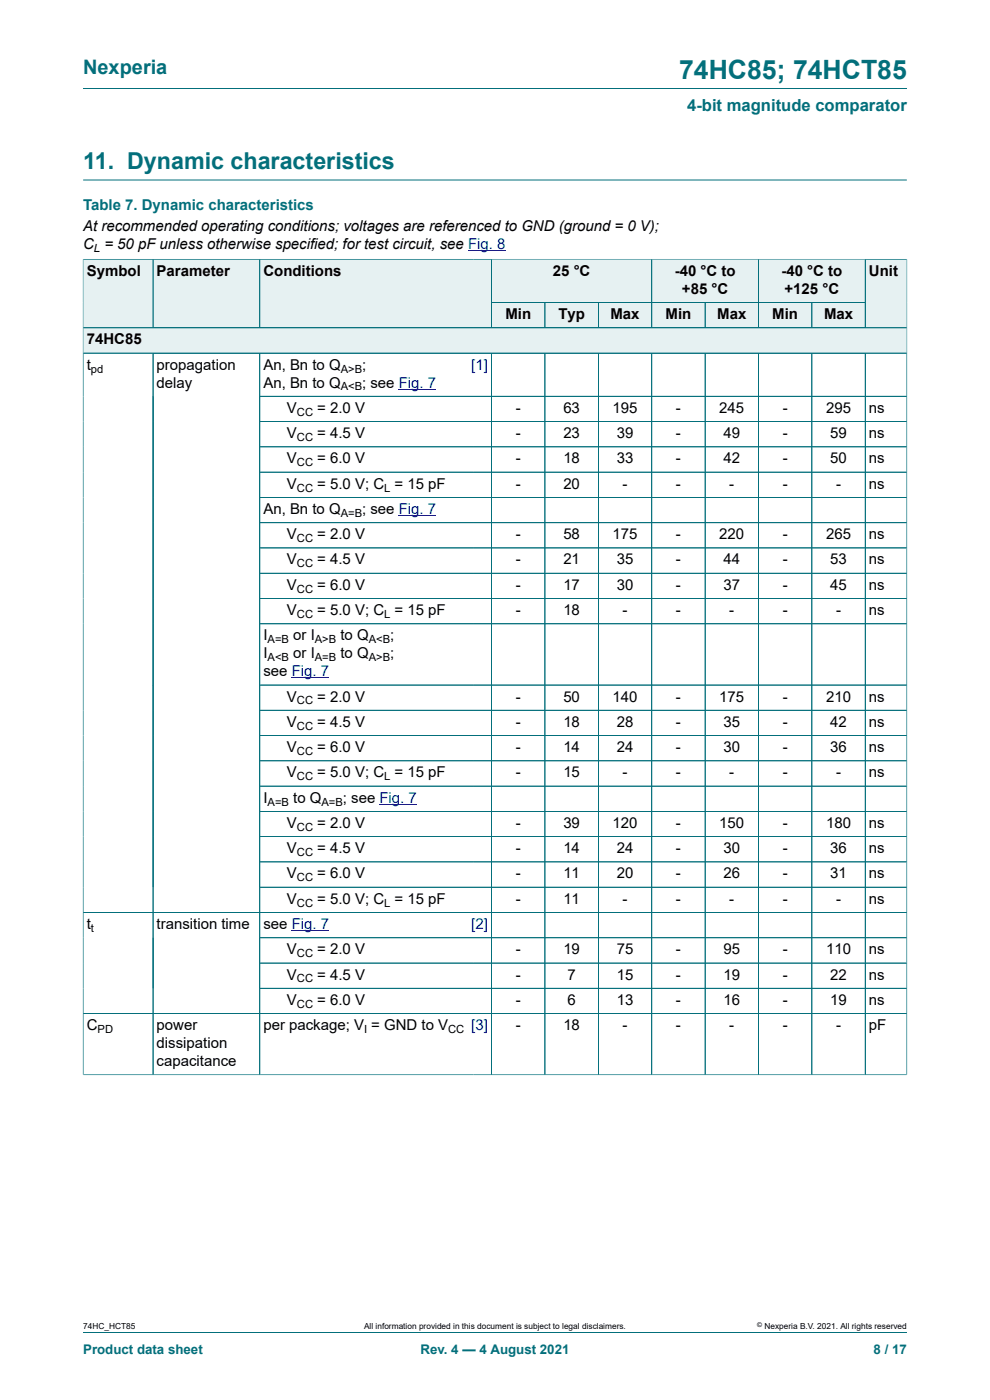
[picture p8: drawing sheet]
<svg xmlns="http://www.w3.org/2000/svg" width="210mm" height="297mm" viewBox="0 0 210 297" stroke-linecap="round" stroke-linejoin="round" font-family="sans-serif">
<defs><g id="words">
<text font-size="5.6" fill="#036f7b" x="144.1" y="16.8">74HC85; 74HCT85</text>
<text font-size="4.9" fill="#036f7b" x="17.6" y="35.9">11. Dynamic characteristics</text>
<text font-size="4.2" fill="#036f7b" x="17.6" y="15.6">Nexperia</text>
<text font-size="3.5" fill="#036f7b" x="145.8" y="23.7">4-bit magnitude comparator</text>
<text font-size="3.2" fill="#036f7b" x="17.6" y="44.5">Table 7. Dynamic characteristics</text>
<g font-size="3.2">
<text x="17.6" y="49.1">At recommended operating conditions; voltages are referenced to GND (ground = 0 V);</text>
<text x="17.6" y="52.9">C = 50 pF unless otherwise specified; for test circuit, see Fig. 8</text>
<text x="18.4" y="58.5">Symbol</text>
<text x="33.2" y="58.5">Parameter</text>
<text x="55.9" y="58.5">Conditions</text>
<text x="117.3" y="58.5">25 °C</text>
<text x="143.1" y="58.5">-40 °C to</text>
<text x="165.8" y="58.5">-40 °C to</text>
<text x="184.3" y="58.5">Unit</text>
<text x="144.7" y="62.3">+85 °C</text>
<text x="166.4" y="62.3">+125 °C</text>
<text x="107.2" y="67.7">Min</text>
<text x="118.4" y="67.7">Typ</text>
<text x="129.5" y="67.7">Max</text>
<text x="141.2" y="67.7">Min</text>
<text x="152.1" y="67.7">Max</text>
<text x="163.8" y="67.7">Min</text>
<text x="174.8" y="67.7">Max</text>
<text x="18.4" y="73">74HC85</text>
<text x="18.4" y="78.4">t</text>
<text x="33.2" y="78.4">propagation</text>
<text x="33.2" y="82.2">delay</text>
<text x="55.9" y="78.4">An, Bn to Q</text>
<text x="55.9" y="82.2">An, Bn to Q</text>
<text x="76.8" y="78.4">;</text>
<text x="76.8" y="82.2">; see Fig. 7</text>
<text x="60.9" y="87.6">V</text>
<text x="67.3" y="87.6">= 2.0 V</text>
<text x="109.4" y="87.6">-</text>
<text x="119.5" y="87.6">63</text>
<text x="129.9" y="87.6">195</text>
<text x="143.4" y="87.6">-</text>
<text x="152.6" y="87.6">245</text>
<text x="166" y="87.6">-</text>
<text x="175.2" y="87.6">295</text>
<text x="184.3" y="87.6">ns</text>
<text x="60.9" y="92.9">V</text>
<text x="67.3" y="92.9">= 4.5 V</text>
<text x="109.4" y="92.9">-</text>
<text x="119.5" y="92.9">23</text>
<text x="130.8" y="92.9">39</text>
<text x="143.4" y="92.9">-</text>
<text x="153.5" y="92.9">49</text>
<text x="166" y="92.9">-</text>
<text x="176.1" y="92.9">59</text>
<text x="184.3" y="92.9">ns</text>
<text x="60.9" y="98.3">V</text>
<text x="67.3" y="98.3">= 6.0 V</text>
<text x="109.4" y="98.3">-</text>
<text x="119.5" y="98.3">18</text>
<text x="130.8" y="98.3">33</text>
<text x="143.4" y="98.3">-</text>
<text x="153.5" y="98.3">42</text>
<text x="166" y="98.3">-</text>
<text x="176.1" y="98.3">50</text>
<text x="184.3" y="98.3">ns</text>
<text x="60.9" y="103.7">V</text>
<text x="67.3" y="103.7">= 5.0 V; C = 15 pF</text>
<text x="109.4" y="103.7">-</text>
<text x="119.5" y="103.7">20</text>
<text x="132.1" y="103.7">-</text>
<text x="143.4" y="103.7">-</text>
<text x="154.7" y="103.7">-</text>
<text x="166" y="103.7">-</text>
<text x="177.4" y="103.7">-</text>
<text x="184.3" y="103.7">ns</text>
<text x="55.9" y="109">An, Bn to Q</text>
<text x="76.8" y="109">; see Fig. 7</text>
<text x="60.9" y="114.4">V</text>
<text x="60.9" y="119.8">V</text>
<text x="67.3" y="114.4">= 2.0 V</text>
<text x="67.3" y="119.8">= 4.5 V</text>
<text x="109.4" y="114.4">-</text>
<text x="109.4" y="119.8">-</text>
<text x="119.5" y="114.4">58</text>
<text x="119.5" y="119.8">21</text>
<text x="129.9" y="114.4">175</text>
<text x="130.8" y="119.8">35</text>
<text x="143.4" y="114.4">-</text>
<text x="143.4" y="119.8">-</text>
<text x="152.6" y="114.4">220</text>
<text x="153.5" y="119.8">44</text>
<text x="166" y="114.4">-</text>
<text x="166" y="119.8">-</text>
<text x="175.2" y="114.4">265</text>
<text x="176.1" y="119.8">53</text>
<text x="184.3" y="114.4">ns</text>
<text x="184.3" y="119.8">ns</text>
<text x="60.9" y="125.1">V</text>
<text x="67.3" y="125.1">= 6.0 V</text>
<text x="109.4" y="125.1">-</text>
<text x="119.5" y="125.1">17</text>
<text x="130.8" y="125.1">30</text>
<text x="143.4" y="125.1">-</text>
<text x="153.5" y="125.1">37</text>
<text x="166" y="125.1">-</text>
<text x="176.1" y="125.1">45</text>
<text x="184.3" y="125.1">ns</text>
<text x="60.9" y="130.5">V</text>
<text x="67.3" y="130.5">= 5.0 V; C = 15 pF</text>
<text x="109.4" y="130.5">-</text>
<text x="119.5" y="130.5">18</text>
<text x="132.1" y="130.5">-</text>
<text x="143.4" y="130.5">-</text>
<text x="154.7" y="130.5">-</text>
<text x="166" y="130.5">-</text>
<text x="177.4" y="130.5">-</text>
<text x="184.3" y="130.5">ns</text>
<text x="55.9" y="135.8">I</text>
<text x="62.2" y="135.8">or I</text>
<text x="72.2" y="135.8">to Q</text>
<text x="82.8" y="135.8">;</text>
<text x="55.9" y="139.6">I</text>
<text x="55.9" y="143.5">see Fig. 7</text>
<text x="62.2" y="139.6">or I</text>
<text x="72.2" y="139.6">to Q</text>
<text x="82.8" y="139.6">;</text>
<text x="60.9" y="148.8">V</text>
<text x="67.3" y="148.8">= 2.0 V</text>
<text x="109.4" y="148.8">-</text>
<text x="119.5" y="148.8">50</text>
<text x="129.9" y="148.8">140</text>
<text x="143.4" y="148.8">-</text>
<text x="152.6" y="148.8">175</text>
<text x="166" y="148.8">-</text>
<text x="175.2" y="148.8">210</text>
<text x="184.3" y="148.8">ns</text>
<text x="60.9" y="154.2">V</text>
<text x="67.3" y="154.2">= 4.5 V</text>
<text x="109.4" y="154.2">-</text>
<text x="119.5" y="154.2">18</text>
<text x="130.8" y="154.2">28</text>
<text x="143.4" y="154.2">-</text>
<text x="153.5" y="154.2">35</text>
<text x="166" y="154.2">-</text>
<text x="176.1" y="154.2">42</text>
<text x="184.3" y="154.2">ns</text>
<text x="60.9" y="159.5">V</text>
<text x="67.3" y="159.5">= 6.0 V</text>
<text x="109.4" y="159.5">-</text>
<text x="119.5" y="159.5">14</text>
<text x="130.8" y="159.5">24</text>
<text x="143.4" y="159.5">-</text>
<text x="153.5" y="159.5">30</text>
<text x="166" y="159.5">-</text>
<text x="176.1" y="159.5">36</text>
<text x="184.3" y="159.5">ns</text>
<text x="60.9" y="164.9">V</text>
<text x="67.3" y="164.9">= 5.0 V; C = 15 pF</text>
<text x="109.4" y="164.9">-</text>
<text x="119.5" y="164.9">15</text>
<text x="132.1" y="164.9">-</text>
<text x="143.4" y="164.9">-</text>
<text x="154.7" y="164.9">-</text>
<text x="166" y="164.9">-</text>
<text x="177.4" y="164.9">-</text>
<text x="184.3" y="164.9">ns</text>
<text x="55.9" y="170.3">I</text>
<text x="62.2" y="170.3">to Q</text>
<text x="72.7" y="170.3">; see Fig. 7</text>
<text x="60.9" y="175.6">V</text>
<text x="67.3" y="175.6">= 2.0 V</text>
<text x="109.4" y="175.6">-</text>
<text x="119.5" y="175.6">39</text>
<text x="129.9" y="175.6">120</text>
<text x="143.4" y="175.6">-</text>
<text x="152.6" y="175.6">150</text>
<text x="166" y="175.6">-</text>
<text x="175.2" y="175.6">180</text>
<text x="184.3" y="175.6">ns</text>
<text x="60.9" y="181">V</text>
<text x="67.3" y="181">= 4.5 V</text>
<text x="109.4" y="181">-</text>
<text x="119.5" y="181">14</text>
<text x="130.8" y="181">24</text>
<text x="143.4" y="181">-</text>
<text x="153.5" y="181">30</text>
<text x="166" y="181">-</text>
<text x="176.1" y="181">36</text>
<text x="184.3" y="181">ns</text>
<text x="60.9" y="186.4">V</text>
<text x="60.9" y="191.7">V</text>
<text x="67.3" y="186.4">= 6.0 V</text>
<text x="67.3" y="191.7">= 5.0 V; C = 15 pF</text>
<text x="109.4" y="186.4">-</text>
<text x="109.4" y="191.7">-</text>
<text x="119.5" y="186.4">11</text>
<text x="119.5" y="191.7">11</text>
<text x="130.8" y="186.4">20</text>
<text x="132.1" y="191.7">-</text>
<text x="143.4" y="186.4">-</text>
<text x="143.4" y="191.7">-</text>
<text x="153.5" y="186.4">26</text>
<text x="154.7" y="191.7">-</text>
<text x="166" y="186.4">-</text>
<text x="166" y="191.7">-</text>
<text x="176.1" y="186.4">31</text>
<text x="177.4" y="191.7">-</text>
<text x="184.3" y="186.4">ns</text>
<text x="184.3" y="191.7">ns</text>
<text x="18.4" y="197.1">t</text>
<text x="33.2" y="197.1">transition time</text>
<text x="55.9" y="197.1">see Fig. 7</text>
<text x="60.9" y="202.4">V</text>
<text x="67.3" y="202.4">= 2.0 V</text>
<text x="109.4" y="202.4">-</text>
<text x="119.5" y="202.4">19</text>
<text x="130.8" y="202.4">75</text>
<text x="143.4" y="202.4">-</text>
<text x="153.5" y="202.4">95</text>
<text x="166" y="202.4">-</text>
<text x="175.2" y="202.4">110</text>
<text x="184.3" y="202.4">ns</text>
<text x="60.9" y="207.8">V</text>
<text x="67.3" y="207.8">= 4.5 V</text>
<text x="109.4" y="207.8">-</text>
<text x="120.4" y="207.8">7</text>
<text x="130.8" y="207.8">15</text>
<text x="143.4" y="207.8">-</text>
<text x="153.5" y="207.8">19</text>
<text x="166" y="207.8">-</text>
<text x="176.1" y="207.8">22</text>
<text x="184.3" y="207.8">ns</text>
<text x="60.9" y="213.2">V</text>
<text x="67.3" y="213.2">= 6.0 V</text>
<text x="109.4" y="213.2">-</text>
<text x="120.4" y="213.2">6</text>
<text x="130.8" y="213.2">13</text>
<text x="143.4" y="213.2">-</text>
<text x="153.5" y="213.2">16</text>
<text x="166" y="213.2">-</text>
<text x="176.1" y="213.2">19</text>
<text x="184.3" y="213.2">ns</text>
<text x="18.4" y="218.5">C</text>
<text x="33.2" y="218.5">power</text>
<text x="55.9" y="218.5">per package; V = GND to V</text>
<text x="109.4" y="218.5">-</text>
<text x="119.5" y="218.5">18</text>
<text x="132.1" y="218.5">-</text>
<text x="143.4" y="218.5">-</text>
<text x="154.7" y="218.5">-</text>
<text x="166" y="218.5">-</text>
<text x="177.4" y="218.5">-</text>
<text x="184.3" y="218.5">pF</text>
<text x="33.2" y="222.3">dissipation</text>
<text x="33.2" y="226.2">capacitance</text>
</g>
<g font-size="3.2" fill="#00f">
<text x="100" y="78.4">[1]</text>
<text x="100" y="197.1">[2]</text>
<text x="100" y="218.5">[3]</text>
</g>
<g font-size="2.8" fill="#036f7b">
<text x="17.6" y="287.2">Product data sheet</text>
<text x="89.2" y="287.2">Rev. 4 — 4 August 2021</text>
<text x="185.3" y="287.2">8 / 17</text>
</g>
<g font-size="2.4">
<text x="19.9" y="53.5">L</text>
<text x="19.3" y="79">pd</text>
<text x="72.3" y="79">A&gt;B</text>
<text x="72.3" y="82.8">A&lt;B</text>
<text x="63" y="88.2">CC</text>
<text x="63" y="93.6">CC</text>
<text x="63" y="98.9">CC</text>
<text x="63" y="104.3">CC</text>
<text x="81.5" y="104.3">L</text>
<text x="72.3" y="109.6">A=B</text>
<text x="63" y="115">CC</text>
<text x="63" y="120.4">CC</text>
<text x="63" y="125.7">CC</text>
<text x="63" y="131.1">CC</text>
<text x="81.5" y="131.1">L</text>
<text x="56.8" y="136.5">A=B</text>
<text x="66.8" y="136.5">A&gt;B</text>
<text x="78.2" y="136.5">A&lt;B</text>
<text x="56.8" y="140.3">A&lt;B</text>
<text x="66.8" y="140.3">A=B</text>
<text x="78.2" y="140.3">A&gt;B</text>
<text x="63" y="149.4">CC</text>
<text x="63" y="154.8">CC</text>
<text x="63" y="160.2">CC</text>
<text x="63" y="165.5">CC</text>
<text x="81.5" y="165.5">L</text>
<text x="56.8" y="170.9">A=B</text>
<text x="68.2" y="170.9">A=B</text>
<text x="63" y="176.2">CC</text>
<text x="63" y="181.6">CC</text>
<text x="63" y="187">CC</text>
<text x="19.3" y="197.7">t</text>
<text x="63" y="192.3">CC</text>
<text x="81.5" y="192.3">L</text>
<text x="63" y="203.1">CC</text>
<text x="63" y="208.4">CC</text>
<text x="63" y="213.8">CC</text>
<text x="20.7" y="219.1">PD</text>
<text x="77.2" y="219.1">I</text>
<text x="95.1" y="219.1">CC</text>
</g>
<g font-size="1.8">
<text x="17.6" y="282">74HC_HCT85</text>
<text x="77.2" y="282">All information provided in this document is subject to legal disclaimers.</text>
<text x="162.2" y="282">Nexperia B.V. 2021. All rights reserved</text>
</g>
<text font-size="1.4" x="160.6" y="281.6">©</text>
</g></defs>
<path d="M17.6 18.8h174.8M17.6 38.2h174.8M104.3 55h33.9v9.2h-33.9z" fill="none" stroke="#036f7b" stroke-width=".21"/>
<path d="M99.3 53.2h7.9" fill="none" stroke="#00f" stroke-width=".21"/>
<path d="M104.3 55.1h33.9v9h-33.9z" fill="#e6f1f2"/>
<path d="M138.2 55h22.7v9.2h-22.7z" fill="none" stroke="#036f7b" stroke-width=".21"/>
<path d="M138.3 55.1h22.5v9h-22.5z" fill="#e6f1f2"/>
<path d="M160.9 55h22.6v9.2h-22.6z" fill="none" stroke="#036f7b" stroke-width=".21"/>
<path d="M161 55.1h22.5v9h-22.5z" fill="#e6f1f2"/>
<path d="M17.6 54.9v14.6h14.9v-14.5h-14.9" fill="none" stroke="#036f7b" stroke-width=".21"/>
<path d="M17.7 55.1h14.7v14.4h-14.7z" fill="#e6f1f2"/>
<path d="M32.5 55h22.6v14.5h-22.6z" fill="none" stroke="#036f7b" stroke-width=".21"/>
<path d="M32.5 55.1h22.5v14.4h-22.5z" fill="#e6f1f2"/>
<path d="M100.4 55h-45.3v14.5h45.3" fill="none" stroke="#036f7b" stroke-width=".21"/>
<path d="M55.2 55.1h45.2v14.4h-45.2z" fill="#e6f1f2"/>
<path d="M100.4 55h3.9v14.5h-3.9" fill="none" stroke="#036f7b" stroke-width=".21"/>
<g fill="#e6f1f2">
<path d="M100.4 55.1h3.8v14.4h-3.8z"/>
<path d="M104.3 64.3h11.2v5.2h-11.2z"/>
</g>
<path d="M104.3 64.2h11.3v5.3h-11.3z" fill="none" stroke="#036f7b" stroke-width=".21"/>
<path d="M115.7 64.3h11.2v5.2h-11.2z" fill="#e6f1f2"/>
<path d="M115.6 64.2h11.3v5.3h-11.3z" fill="none" stroke="#036f7b" stroke-width=".21"/>
<path d="M127 64.3h11.2v5.2h-11.2z" fill="#e6f1f2"/>
<path d="M126.9 64.2h11.3v5.3h-11.3z" fill="none" stroke="#036f7b" stroke-width=".21"/>
<path d="M138.3 64.3h11.2v5.2h-11.2z" fill="#e6f1f2"/>
<path d="M138.2 64.2h11.4v5.3h-11.4z" fill="none" stroke="#036f7b" stroke-width=".21"/>
<path d="M149.6 64.3h11.2v5.2h-11.2z" fill="#e6f1f2"/>
<path d="M149.6 64.2h11.3v5.3h-11.3z" fill="none" stroke="#036f7b" stroke-width=".21"/>
<path d="M161 64.3h11.1v5.2h-11.1z" fill="#e6f1f2"/>
<path d="M160.9 64.2h11.3v5.3h-11.3z" fill="none" stroke="#036f7b" stroke-width=".21"/>
<path d="M172.3 64.3h11.2v5.2h-11.2z" fill="#e6f1f2"/>
<path d="M192.4 54.9v14.6h-20.2v-5.3h11.3M192.4 55h-8.9v14.5" fill="none" stroke="#036f7b" stroke-width=".21"/>
<path d="M183.6 55.1h8.7v14.4h-8.7z" fill="#e6f1f2"/>
<path d="M17.6 69.5h174.8v5.4h-174.8z" fill="none" stroke="#036f7b" stroke-width=".21"/>
<path d="M17.7 69.6h174.6v5.2h-174.6z" fill="#e6f1f2"/>
<g fill="none" stroke="#036f7b" stroke-width=".21">
<path d="M17.6 55.1v173M17.7 55h174.6M32.5 55.1v14.4M55.1 55.1v14.4M104.3 55.1v14.4M138.2 55.1v14.4M160.9 55.1v14.4M183.5 55.1v14.4M192.4 55.1v173M17.6 74.9h174.8M17.7 69.5h174.6M32.5 74.9v153.1"/>
<path d="M55.1 74.9v153.1M104.3 74.9v153.1M104.3 64.2h79.2M115.6 64.3v5.2M115.6 74.9v153.1M126.9 64.3v5.2M126.9 74.9v153.1M138.2 74.9v153.1M149.6 64.3v5.2M149.6 74.9v153.1M160.9 74.9v153.1M172.2 64.3v5.2"/>
<path d="M172.2 74.9v153.1M183.5 74.9v153.1M55.1 84.1h137.3M55.1 89.4h137.3M55.1 94.8h137.3M55.1 100.2h137.3M55.1 105.5h137.3M55.1 110.9h137.3M55.1 116.2h137.3M55.1 127h137.3M192.4 121.6h-137.3M192.4 132.3h-137.3"/>
<path d="M55.1 145.3h137.3M192.4 150.7h-137.3M192.4 156h-137.3M55.1 161.4h137.3M55.1 172.1h137.3M192.4 166.8h-137.3M192.4 177.5h-137.3M55.1 188.2h137.3M55.1 198.9h137.3M192.4 182.9h-137.3M192.4 193.6h-174.8M192.4 204.3h-137.3"/>
<path d="M192.4 209.7h-137.3M192.4 215h-174.8M17.6 228h174.8M17.6 282.6h174.8"/>
</g>
<path d="M84.6 82.6h7.9M84.6 109.4h7.9M61.9 143.8h7.9M80.5 170.6h7.9M61.9 197.4h7.9" fill="none" stroke="#00f" stroke-width=".21"/>
<use href="#words"/>
</svg>
